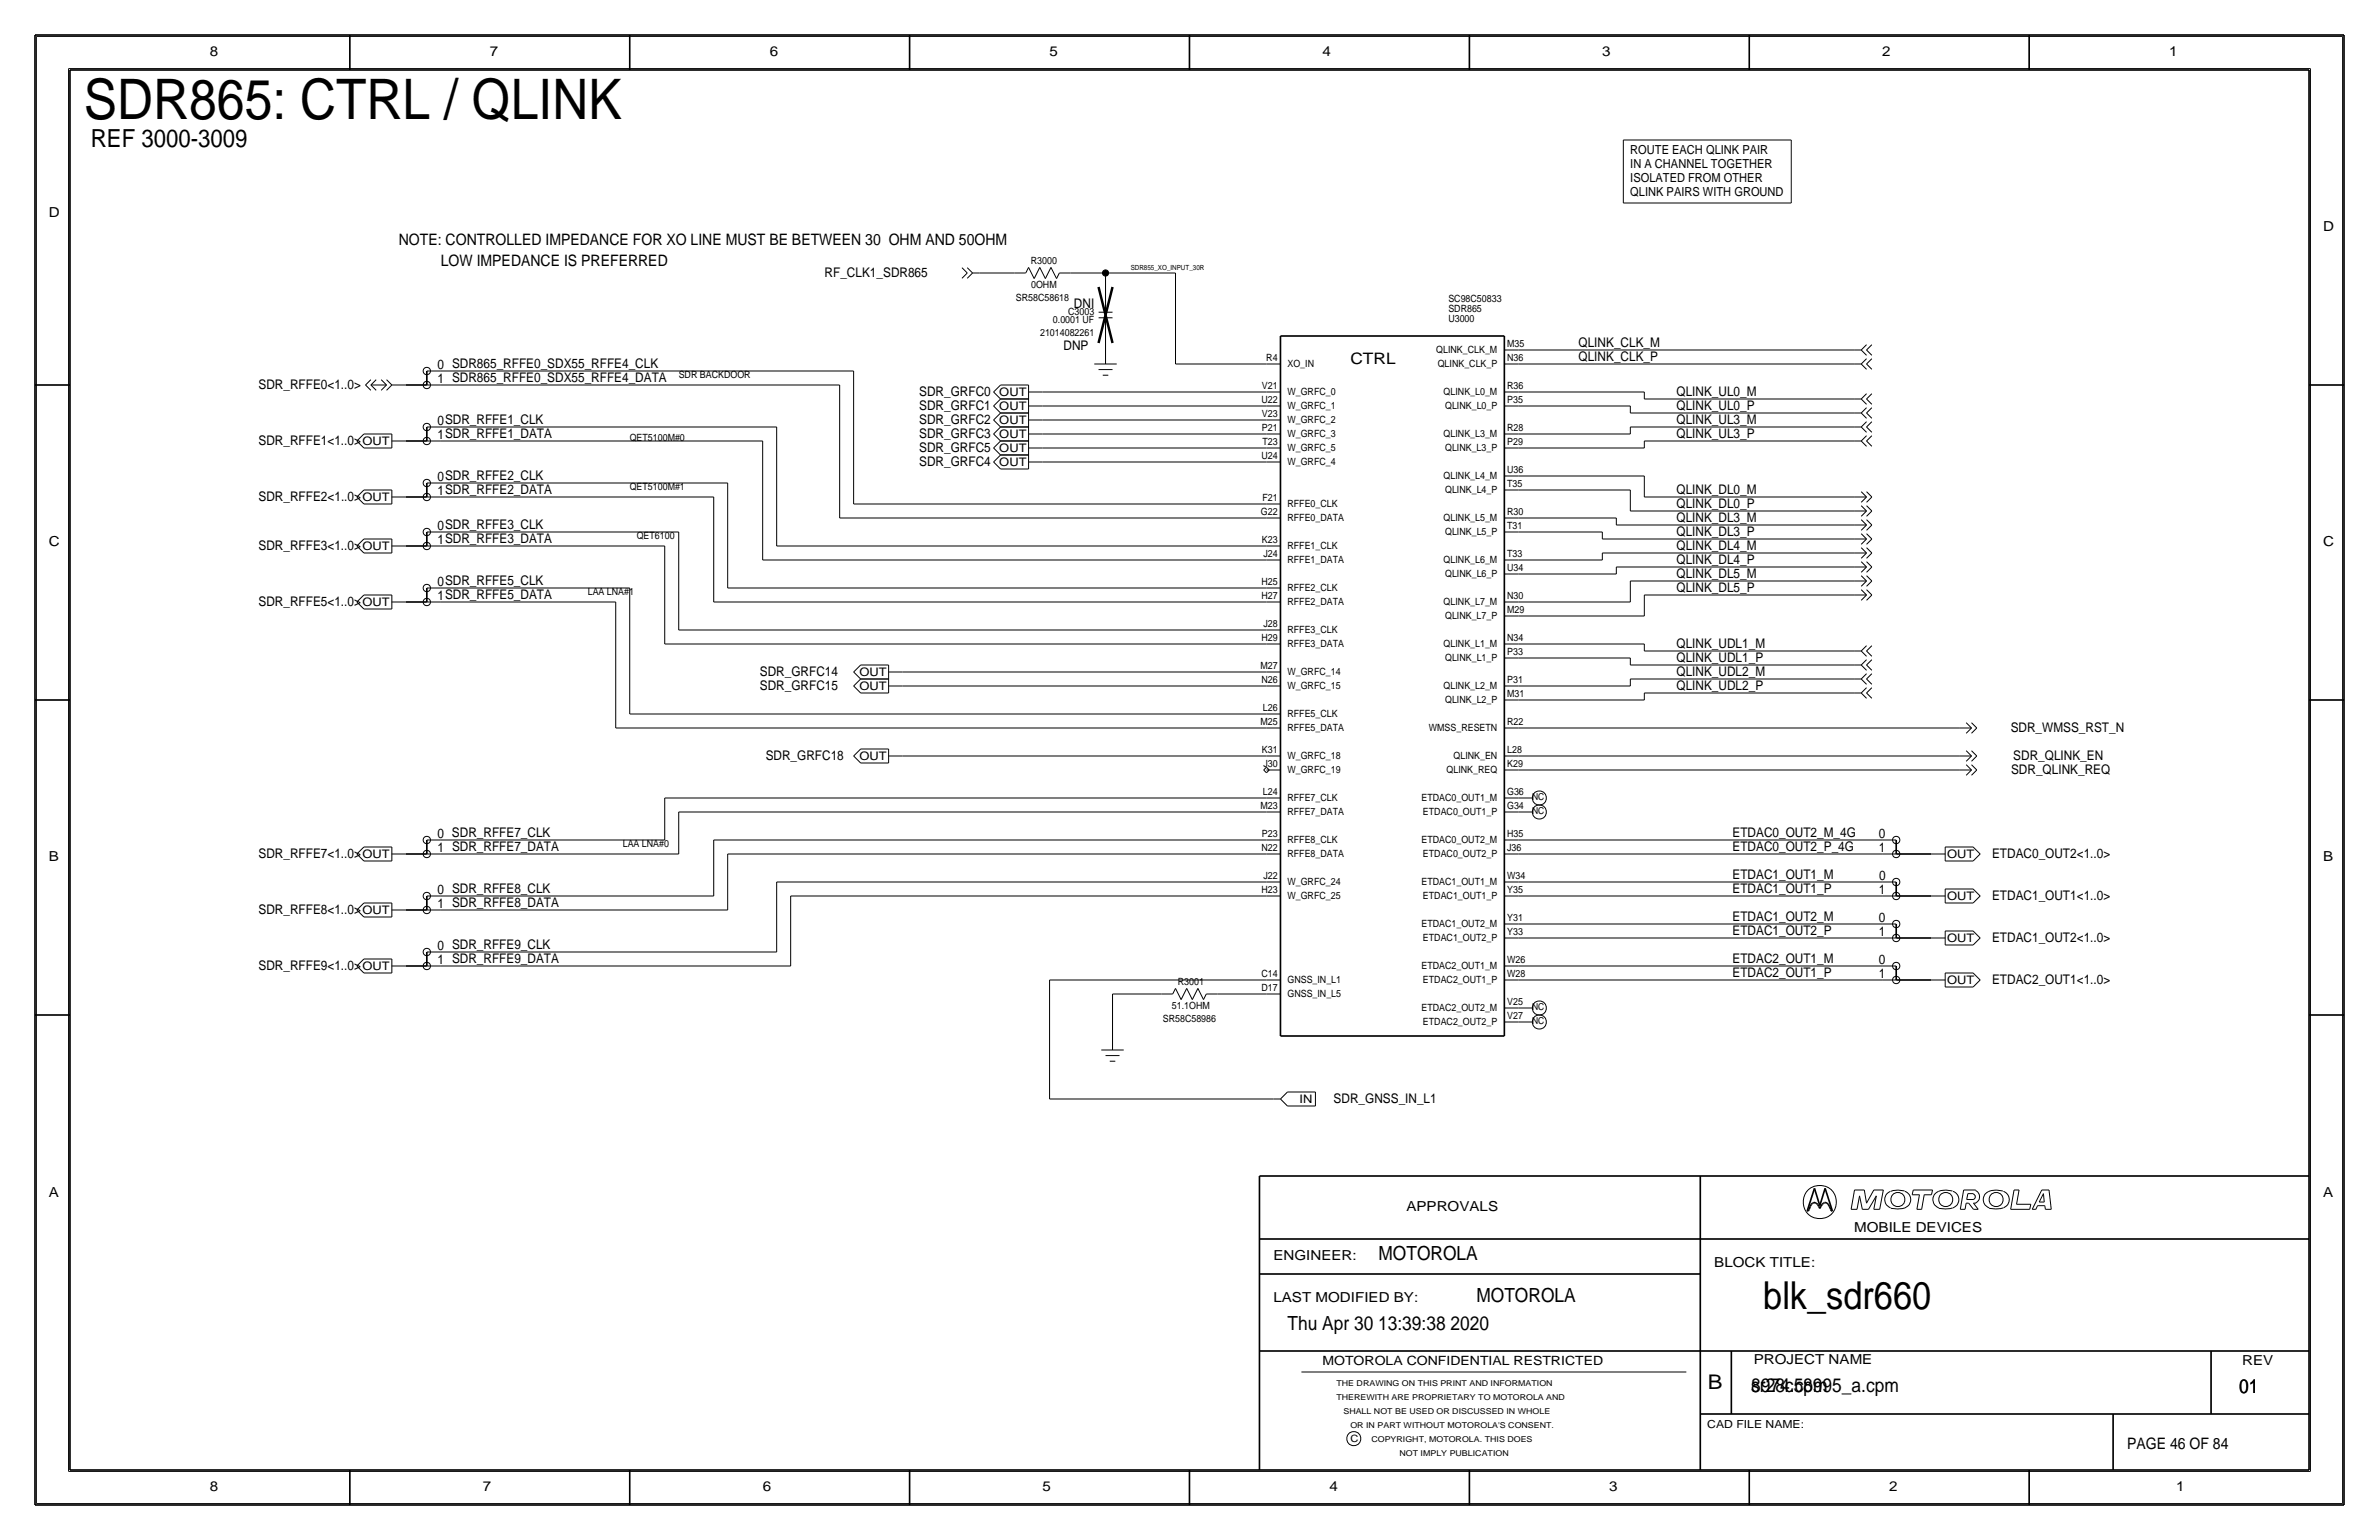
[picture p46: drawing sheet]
<svg xmlns="http://www.w3.org/2000/svg" width="432mm" height="279mm" viewBox="0 0 432 279" stroke-linecap="round" stroke-linejoin="round" font-family="sans-serif">
<defs><g id="words">
<text font-size="10.1" x="15.2" y="21.6">SDR865: CTRL / QLINK</text>
<text font-size="7" x="320" y="237.5">blk_sdr660</text>
<text font-size="4.5" x="16.5" y="26.7">REF 3000-3009</text>
<text font-size="3.7" x="310" y="252.1">B</text>
<g font-size="3.5">
<text x="250.2" y="228.6">MOTOROLA</text>
<text x="268" y="236.2">MOTOROLA</text>
<text x="233.7" y="241.3">Thu Apr 30 13:39:38 2020</text>
<text x="317.9" y="252.6">8974.cpm</text>
<text x="317.9" y="252.6">sr28c58995_a.cpm</text>
<text x="406.4" y="252.7">01</text>
</g>
<g font-size="2.9">
<text x="72.4" y="44.4">NOTE: CONTROLLED IMPEDANCE FOR XO LINE MUST BE BETWEEN 30 OHM AND 50OHM</text>
<text x="80" y="48.3">LOW IMPEDANCE IS PREFERRED</text>
<text x="245.1" y="66">CTRL</text>
<text x="386.1" y="262.9">PAGE 46 OF 84</text>
</g>
<g font-size="2.5">
<text x="38.1" y="10.2">8</text>
<text x="88.9" y="10.2">7</text>
<text x="139.7" y="10.2">6</text>
<text x="190.5" y="10.2">5</text>
<text x="240" y="10.2">4</text>
<text x="290.8" y="10.2">3</text>
<text x="341.6" y="10.2">2</text>
<text x="393.7" y="10.2">1</text>
<text x="8.9" y="39.4">D</text>
<text x="421.6" y="41.9">D</text>
<text x="8.9" y="99.1">C</text>
<text x="421.6" y="99.1">C</text>
<text x="8.9" y="156.2">B</text>
<text x="421.6" y="156.2">B</text>
<text x="8.9" y="217.2">A</text>
<text x="255.3" y="219.7">APPROVALS</text>
<text x="421.6" y="217.2">A</text>
<text x="336.5" y="223.5">MOBILE DEVICES</text>
<text x="231.1" y="228.6">ENGINEER:</text>
<text x="311.1" y="229.9">BLOCK TITLE:</text>
<text x="231.1" y="236.2">LAST MODIFIED BY:</text>
<text x="318.3" y="247.5">PROJECT NAME</text>
<text x="407" y="247.6">REV</text>
<text x="38.1" y="270.5">8</text>
<text x="87.6" y="270.5">7</text>
<text x="138.4" y="270.5">6</text>
<text x="189.2" y="270.5">5</text>
<text x="241.3" y="270.5">4</text>
<text x="292.1" y="270.5">3</text>
<text x="342.9" y="270.5">2</text>
<text x="395" y="270.5">1</text>
</g>
<g font-size="2.4">
<text x="149.7" y="50.3">RF_CLK1_SDR865</text>
<text x="194.9" y="55.9">DNI</text>
<text x="193" y="63.5">DNP</text>
<text x="286.5" y="63">QLINK_CLK_M</text>
<text x="286.5" y="65.5">QLINK_CLK_P</text>
<text x="46.9" y="70.6">SDR_RFFE0&lt;1..0&gt;</text>
<text x="79.4" y="69.4">1 SDR865_RFFE0_SDX55_RFFE4_DATA</text>
<text x="79.4" y="66.9">0 SDR865_RFFE0_SDX55_RFFE4_CLK</text>
<text x="166.8" y="71.9">SDR_GRFC0</text>
<text x="304.3" y="71.9">QLINK_UL0_M</text>
<text x="79.4" y="77.1">0SDR_RFFE1_CLK</text>
<text x="166.8" y="77">SDR_GRFC2</text>
<text x="166.8" y="74.4">SDR_GRFC1</text>
<text x="304.3" y="77">QLINK_UL3_M</text>
<text x="304.3" y="74.4">QLINK_UL0_P</text>
<text x="46.9" y="80.8">SDR_RFFE1&lt;1..0&gt;</text>
<text x="79.4" y="79.6">1SDR_RFFE1_DATA</text>
<text x="166.8" y="82">SDR_GRFC5</text>
<text x="166.8" y="79.5">SDR_GRFC3</text>
<text x="304.3" y="79.5">QLINK_UL3_P</text>
<text x="79.4" y="89.8">1SDR_RFFE2_DATA</text>
<text x="79.4" y="87.2">0SDR_RFFE2_CLK</text>
<text x="166.8" y="84.6">SDR_GRFC4</text>
<text x="304.3" y="89.7">QLINK_DL0_M</text>
<text x="46.9" y="90.9">SDR_RFFE2&lt;1..0&gt;</text>
<text x="304.3" y="94.7">QLINK_DL3_M</text>
<text x="304.3" y="92.2">QLINK_DL0_P</text>
<text x="46.9" y="99.8">SDR_RFFE3&lt;1..0&gt;</text>
<text x="79.4" y="98.7">1SDR_RFFE3_DATA</text>
<text x="79.4" y="96.1">0SDR_RFFE3_CLK</text>
<text x="304.3" y="99.8">QLINK_DL4_M</text>
<text x="304.3" y="97.3">QLINK_DL3_P</text>
<text x="79.4" y="106.3">0SDR_RFFE5_CLK</text>
<text x="304.3" y="104.9">QLINK_DL5_M</text>
<text x="304.3" y="102.4">QLINK_DL4_P</text>
<text x="304.3" y="107.4">QLINK_DL5_P</text>
<text x="46.9" y="110">SDR_RFFE5&lt;1..0&gt;</text>
<text x="79.4" y="108.8">1SDR_RFFE5_DATA</text>
<text x="304.3" y="117.6">QLINK_UDL1_M</text>
<text x="137.9" y="125.2">SDR_GRFC15</text>
<text x="137.9" y="122.7">SDR_GRFC14</text>
<text x="304.3" y="122.7">QLINK_UDL2_M</text>
<text x="304.3" y="125.2">QLINK_UDL2_P</text>
<text x="304.3" y="120.1">QLINK_UDL1_P</text>
<text x="139" y="137.9">SDR_GRFC18</text>
<text x="364.9" y="132.8">SDR_WMSS_RST_N</text>
<text x="365.4" y="137.9">SDR_QLINK_EN</text>
<text x="365" y="140.5">SDR_QLINK_REQ</text>
<text x="46.9" y="155.7">SDR_RFFE7&lt;1..0&gt;</text>
<text x="79.4" y="154.5">1 SDR_RFFE7_DATA</text>
<text x="79.4" y="152">0 SDR_RFFE7_CLK</text>
<text x="314.5" y="154.4">ETDAC0_OUT2_P_4G</text>
<text x="314.5" y="151.9">ETDAC0_OUT2_M_4G</text>
<text x="341" y="154.5">1</text>
<text x="341" y="152">0</text>
<text x="361.6" y="155.7">ETDAC0_OUT2&lt;1..0&gt;</text>
<text x="314.5" y="159.5">ETDAC1_OUT1_M</text>
<text x="341" y="159.6">0</text>
<text x="46.9" y="165.9">SDR_RFFE8&lt;1..0&gt;</text>
<text x="79.4" y="164.7">1 SDR_RFFE8_DATA</text>
<text x="79.4" y="162.2">0 SDR_RFFE8_CLK</text>
<text x="314.5" y="167.1">ETDAC1_OUT2_M</text>
<text x="314.5" y="162.1">ETDAC1_OUT1_P</text>
<text x="341" y="167.2">0</text>
<text x="341" y="162.2">1</text>
<text x="361.6" y="163.3">ETDAC1_OUT1&lt;1..0&gt;</text>
<text x="79.4" y="172.3">0 SDR_RFFE9_CLK</text>
<text x="314.5" y="169.7">ETDAC1_OUT2_P</text>
<text x="341" y="169.8">1</text>
<text x="361.6" y="170.9">ETDAC1_OUT2&lt;1..0&gt;</text>
<text x="46.9" y="176">SDR_RFFE9&lt;1..0&gt;</text>
<text x="79.4" y="174.9">1 SDR_RFFE9_DATA</text>
<text x="314.5" y="174.8">ETDAC2_OUT1_M</text>
<text x="314.5" y="177.3">ETDAC2_OUT1_P</text>
<text x="341" y="177.4">1</text>
<text x="341" y="174.9">0</text>
<text x="361.6" y="178.6">ETDAC2_OUT1&lt;1..0&gt;</text>
<text x="242.1" y="200.2">SDR_GNSS_IN_L1</text>
</g>
<g font-size="2.3">
<text x="295.9" y="27.9">ROUTE EACH QLINK PAIR</text>
<text x="295.9" y="35.6">QLINK PAIRS WITH GROUND</text>
<text x="295.9" y="30.5">IN A CHANNEL TOGETHER</text>
<text x="295.9" y="33">ISOLATED FROM OTHER</text>
<text x="240" y="247.6">MOTOROLA CONFIDENTIAL RESTRICTED</text>
</g>
<g font-size="2.1">
<text x="181.4" y="71.9">OUT</text>
<text x="181.4" y="74.5">OUT</text>
<text x="181.4" y="77">OUT</text>
<text x="65.8" y="80.8">OUT</text>
<text x="181.4" y="82.1">OUT</text>
<text x="181.4" y="79.6">OUT</text>
<text x="181.4" y="84.6">OUT</text>
<text x="65.8" y="91">OUT</text>
<text x="65.8" y="99.9">OUT</text>
<text x="65.8" y="110">OUT</text>
<text x="156" y="122.7">OUT</text>
<text x="156" y="125.3">OUT</text>
<text x="156" y="138">OUT</text>
<text x="65.8" y="155.8">OUT</text>
<text x="353.4" y="155.8">OUT</text>
<text x="65.8" y="165.9">OUT</text>
<text x="353.4" y="163.4">OUT</text>
<text x="353.4" y="171">OUT</text>
<text x="65.8" y="176.1">OUT</text>
<text x="353.4" y="178.6">OUT</text>
<text x="235.9" y="200.1">IN</text>
</g>
<text font-size="2" x="309.9" y="259.1">CAD FILE NAME:</text>
<g font-size="1.8">
<text x="187.1" y="47.9">R3000</text>
<text x="187.2" y="52.2">0OHM</text>
<text x="184.4" y="54.6">SR58C58618</text>
<text x="191.1" y="58.7">0.0001 UF</text>
<text x="193.9" y="57.1">C3003</text>
<text x="262.9" y="58.4">U3000</text>
<text x="262.9" y="56.6">SDR865</text>
<text x="262.9" y="54.8">SC98C50833</text>
<text x="188.8" y="61">21014082261</text>
<text x="229.8" y="65.5">R4</text>
<text x="260.7" y="64.1">QLINK_CLK_M</text>
<text x="273.6" y="65.5">N36</text>
<text x="273.6" y="63">M35</text>
<text x="123.2" y="68.6">SDR BACKDOOR</text>
<text x="229" y="70.6">V21</text>
<text x="233.7" y="71.7">W_GRFC_0</text>
<text x="233.7" y="66.6">XO_IN</text>
<text x="261" y="66.7">QLINK_CLK_P</text>
<text x="262" y="71.7">QLINK_L0_M</text>
<text x="273.6" y="70.6">R36</text>
<text x="228.9" y="73.1">U22</text>
<text x="229" y="75.7">V23</text>
<text x="233.7" y="76.8">W_GRFC_2</text>
<text x="233.7" y="74.3">W_GRFC_1</text>
<text x="262.3" y="74.3">QLINK_L0_P</text>
<text x="273.6" y="73.1">P35</text>
<text x="114.3" y="80">QET5100M#0</text>
<text x="228.9" y="83.3">U24</text>
<text x="229" y="78.2">P21</text>
<text x="229.1" y="80.8">T23</text>
<text x="233.7" y="79.3">W_GRFC_3</text>
<text x="233.7" y="81.9">W_GRFC_5</text>
<text x="262" y="79.4">QLINK_L3_M</text>
<text x="262.3" y="81.9">QLINK_L3_P</text>
<text x="273.6" y="80.8">P29</text>
<text x="273.6" y="78.2">R28</text>
<text x="114.3" y="88.9">QET5100M#1</text>
<text x="233.7" y="84.4">W_GRFC_4</text>
<text x="262" y="87">QLINK_L4_M</text>
<text x="262.3" y="89.5">QLINK_L4_P</text>
<text x="273.6" y="88.4">T35</text>
<text x="273.6" y="85.8">U36</text>
<text x="228.9" y="93.5">G22</text>
<text x="229.1" y="90.9">F21</text>
<text x="233.7" y="92">RFFE0_CLK</text>
<text x="233.7" y="94.6">RFFE0_DATA</text>
<text x="262" y="94.6">QLINK_L5_M</text>
<text x="273.6" y="93.5">R30</text>
<text x="115.6" y="97.8">QET6100</text>
<text x="229" y="98.5">K23</text>
<text x="229.3" y="101.1">J24</text>
<text x="233.7" y="99.7">RFFE1_CLK</text>
<text x="262.3" y="97.1">QLINK_L5_P</text>
<text x="273.6" y="101.1">T33</text>
<text x="273.6" y="96">T31</text>
<text x="106.7" y="107.9">LAA LNA#1</text>
<text x="228.9" y="106.2">H25</text>
<text x="233.7" y="107.3">RFFE2_CLK</text>
<text x="233.7" y="102.2">RFFE1_DATA</text>
<text x="262" y="102.2">QLINK_L6_M</text>
<text x="262.3" y="104.7">QLINK_L6_P</text>
<text x="273.6" y="103.6">U34</text>
<text x="228.9" y="108.7">H27</text>
<text x="229.3" y="113.8">J28</text>
<text x="233.7" y="109.8">RFFE2_DATA</text>
<text x="262" y="109.8">QLINK_L7_M</text>
<text x="262.3" y="112.4">QLINK_L7_P</text>
<text x="273.6" y="111.2">M29</text>
<text x="273.6" y="108.7">N30</text>
<text x="228.9" y="116.3">H29</text>
<text x="233.7" y="117.4">RFFE3_DATA</text>
<text x="233.7" y="114.9">RFFE3_CLK</text>
<text x="262" y="117.4">QLINK_L1_M</text>
<text x="262.3" y="120">QLINK_L1_P</text>
<text x="273.6" y="118.9">P33</text>
<text x="273.6" y="116.3">N34</text>
<text x="228.8" y="121.4">M27</text>
<text x="228.9" y="124">N26</text>
<text x="233.7" y="122.5">W_GRFC_14</text>
<text x="233.7" y="125.1">W_GRFC_15</text>
<text x="262" y="125.1">QLINK_L2_M</text>
<text x="273.6" y="123.9">P31</text>
<text x="228.8" y="131.6">M25</text>
<text x="229.2" y="129">L26</text>
<text x="233.7" y="130.1">RFFE5_CLK</text>
<text x="262.3" y="127.6">QLINK_L2_P</text>
<text x="273.6" y="131.6">R22</text>
<text x="273.6" y="126.5">M31</text>
<text x="229" y="136.6">K31</text>
<text x="233.7" y="137.8">W_GRFC_18</text>
<text x="233.7" y="132.7">RFFE5_DATA</text>
<text x="259.4" y="132.7">WMSS_RESETN</text>
<text x="263.8" y="137.8">QLINK_EN</text>
<text x="273.6" y="136.6">L28</text>
<text x="229.3" y="139.2">J30</text>
<text x="233.7" y="140.3">W_GRFC_19</text>
<text x="262.6" y="140.3">QLINK_REQ</text>
<text x="273.6" y="139.2">K29</text>
<text x="228.8" y="146.8">M23</text>
<text x="229.2" y="144.3">L24</text>
<text x="233.7" y="145.4">RFFE7_CLK</text>
<text x="233.7" y="147.9">RFFE7_DATA</text>
<text x="258" y="145.4">ETDAC0_OUT1_M</text>
<text x="258.3" y="147.9">ETDAC0_OUT1_P</text>
<text x="273.6" y="146.8">G34</text>
<text x="273.6" y="144.3">G36</text>
<text x="113" y="153.7">LAA LNA#0</text>
<text x="228.9" y="154.4">N22</text>
<text x="229" y="151.9">P23</text>
<text x="233.7" y="155.5">RFFE8_DATA</text>
<text x="233.7" y="153">RFFE8_CLK</text>
<text x="258" y="153">ETDAC0_OUT2_M</text>
<text x="258.3" y="155.6">ETDAC0_OUT2_P</text>
<text x="273.6" y="154.4">J36</text>
<text x="273.6" y="151.9">H35</text>
<text x="229.3" y="159.5">J22</text>
<text x="233.7" y="160.6">W_GRFC_24</text>
<text x="258" y="160.6">ETDAC1_OUT1_M</text>
<text x="273.6" y="159.5">W34</text>
<text x="228.9" y="162.1">H23</text>
<text x="233.7" y="163.2">W_GRFC_25</text>
<text x="258.3" y="163.2">ETDAC1_OUT1_P</text>
<text x="273.6" y="167.1">Y31</text>
<text x="273.6" y="162">Y35</text>
<text x="258" y="168.2">ETDAC1_OUT2_M</text>
<text x="258.3" y="170.8">ETDAC1_OUT2_P</text>
<text x="273.6" y="169.7">Y33</text>
<text x="213.8" y="178.7">R3001</text>
<text x="228.9" y="179.8">D17</text>
<text x="228.9" y="177.3">C14</text>
<text x="233.7" y="178.4">GNSS_IN_L1</text>
<text x="258" y="175.9">ETDAC2_OUT1_M</text>
<text x="258.3" y="178.4">ETDAC2_OUT1_P</text>
<text x="273.6" y="177.3">W28</text>
<text x="273.6" y="174.7">W26</text>
<text x="211.1" y="185.4">SR58C58986</text>
<text x="212.7" y="183">51.1OHM</text>
<text x="233.7" y="180.9">GNSS_IN_L5</text>
<text x="258" y="183.5">ETDAC2_OUT2_M</text>
<text x="273.6" y="184.9">V27</text>
<text x="273.6" y="182.4">V25</text>
<text x="258.3" y="186">ETDAC2_OUT2_P</text>
<text x="245.1" y="261.6">C</text>
</g>
<g font-size="1.7">
<text x="278.1" y="145.2">NC</text>
<text x="278.1" y="147.7">NC</text>
<text x="278.1" y="185.8">NC</text>
<text x="278.1" y="183.3">NC</text>
</g>
<g font-size="1.5">
<text x="242.6" y="251.5">THE DRAWING ON THIS PRINT AND INFORMATION</text>
<text x="242.6" y="254">THEREWITH ARE PROPRIETARY TO MOTOROLA AND</text>
<text x="243.8" y="256.5">SHALL NOT BE USED OR DISCUSSED IN WHOLE</text>
<text x="245.1" y="259.1">OR IN PART WITHOUT MOTOROLA'S CONSENT.</text>
<text x="248.9" y="261.6">COPYRIGHT, MOTOROLA. THIS DOES</text>
<text x="254" y="264.2">NOT IMPLY PUBLICATION</text>
</g>
<text font-size="1.3" x="205.2" y="49">SDR855_XO_INPUT_30R</text>
</g></defs>
<g fill="none" stroke="#000" stroke-width=".18">
<path d="M6.6 6.6h418.6zM6.6 6.6v266.2zM12.4 12.4v254.6zM12.4 12.4h407zM419.4 12.4v254.6zM425.2 6.6v266.2zM294.6 36.8h30.5zM294.6 25.4v11.4zM294.6 25.4h30.5zM325.1 25.4v11.4zM174.6 48.6l1 .9zM175.6 49.5l-1 1z"/>
<path d="M175.6 48.6l.9 .9zM176.5 49.5l-.9 1zM176.5 49.5h1.3zM177.8 49.5h6.3zM184.2 49.5h2zM186.7 48.5l-.5 1zM186.7 48.5l1 2zM188.7 48.5l-1 2zM188.7 48.5l1 2zM190.8 48.5l1 2zM190.8 48.5l-1.1 2zM192.3 49.5l-.5 1z"/>
<path d="M192.3 49.5h2zM194.3 49.5h6.4zM199.4 56.6h2.5zM199.4 57.7h2.5zM200.7 49.5h12.7zM200.7 49.5v2.6zM200.7 57.7v4.5zM200.7 52.1v4.5zM213.4 49.5v16.5zM66 78.7l-1.2 1.3zM66 78.7h5.1zM66.3 69.8l1-.9z"/>
<path d="M66.3 69.9l1 .9zM67.3 69.9l1 .9zM67.3 69.8h2.9zM67.3 69.8l1-.9zM69.2 68.9l1 .9zM69.2 70.8l1-.9zM70.2 70.8l.9-.9zM70.2 68.9l.9 .9zM71.1 69.8h2.6zM71.1 78.7v2.6zM77.5 67.3h2.5zM77.5 69.8h2.5z"/>
<path d="M77.5 77.5h2.5zM80 69.8h72.4zM80 77.5h61zM80 67.3h74.9zM141 77.5v21.6zM152.4 69.9v24.1zM154.9 67.3v24.1zM180.3 73.7l1.3 1.2zM180.3 76.2l1.3 1.3zM180.3 78.7l1.3 1.3zM180.3 71.1l1.3 1.3zM181.6 72.4l-1.3 1.3z"/>
<path d="M181.6 74.9l-1.3 1.3zM181.6 77.5l-1.3 1.2zM181.6 69.8l-1.3 1.3zM181.6 72.4h5.1zM181.6 74.9h5.1zM181.6 77.5h5.1zM181.6 69.8h5.1zM186.7 73.7h2.5zM186.7 72.4v2.5zM186.7 76.2h2.5zM186.7 74.9v2.6zM186.7 78.7h2.5z"/>
<path d="M186.7 77.5v2.5zM186.7 71.1h2.5zM186.7 69.9v2.5zM189.2 73.7h40.7zM189.2 76.2h40.7zM189.2 78.7h40.7zM189.2 71.1h40.7zM198.6 66h4.1zM199.4 67.1h2.5zM200.2 68.1h1zM200.7 62.2v1.3zM200.7 63.5v2.5z"/>
<path d="M213.4 66h16.5zM229.9 78.7h2.5zM229.9 76.2h2.5zM229.9 73.7h2.5zM229.9 71.1h2.5zM229.9 66h2.5zM273.1 78.7h2.5zM273.1 73.7h2.5zM273.1 71.1h2.5zM273.1 66h2.5zM273.1 63.5h2.5zM275.6 73.7h20.3z"/>
<path d="M275.6 78.7h20.3zM275.6 71.1h22.8zM275.6 63.5h61zM275.6 66h61zM295.9 73.7v1.2zM295.9 74.9h40.6zM295.9 77.5v1.2zM295.9 77.5h40.6zM298.4 71.1v1.3zM298.4 72.4h38.1zM336.5 77.5h1.3zM336.5 74.9h1.3z"/>
<path d="M336.5 72.4h1.3zM336.5 66h1.3zM336.5 63.5h1.3zM337.8 77.5l1 .9zM337.8 74.9l1 1zM337.8 72.4l1 1zM337.8 66l1 1zM337.8 63.5l1 1zM337.8 77.5l1-1zM337.8 74.9l1-.9zM338.8 79l-1 1zM338.8 77.5l1 .9z"/>
<path d="M338.8 74.9l1 1zM338.8 72.4l1 1zM338.8 71.4l-1 1zM338.8 66l1 1zM338.8 65.1l-1 .9zM338.8 63.5l1 1zM338.8 62.5l-1 1zM338.8 77.5l1-1zM338.8 74.9l1-.9zM339.8 79l-1 1zM339.8 71.4l-1 1zM339.8 65.1l-1 .9z"/>
<path d="M339.8 62.5l-1 1zM64.8 80l1.2 1.3zM64.8 90.2l1.2 1.2zM64.8 99.1l1.2 1.2zM66 88.9l-1.2 1.3zM66 97.8l-1.2 1.3zM66 81.3h5.1zM66 88.9h5.1zM66 91.4h5.1zM66 97.8h5.1zM71.1 80h2.6zM71.1 90.2h2.6z"/>
<path d="M71.1 88.9v2.5zM71.1 99.1h2.6zM71.1 97.8v2.5zM77.5 80h2.5zM77.5 87.6h2.5zM77.5 90.2h2.5zM77.5 96.5h2.5zM77.5 99.1h2.5zM80 80h58.4zM80 99.1h40.6zM80 87.6h52.1zM80 90.2h49.5z"/>
<path d="M80 96.5h43.2zM120.6 99.1v17.7zM123.2 96.5v17.8zM129.5 90.2v19zM132.1 87.6v19.1zM138.4 80v21.6zM141 99.1h88.9zM152.4 94h77.5zM154.9 91.4h75zM180.3 83.8l1.3 1.3zM180.3 81.3l1.3 1.3zM181.6 82.5l-1.3 1.3z"/>
<path d="M181.6 80l-1.3 1.3zM181.6 82.5h5.1zM181.6 85.1h5.1zM181.6 80h5.1zM186.7 83.8h2.5zM186.7 82.6v2.5zM186.7 81.3h2.5zM186.7 80v2.5zM189.2 83.8h40.7zM189.2 81.3h40.7zM229.9 99.1h2.5zM229.9 94h2.5z"/>
<path d="M229.9 91.4h2.5zM229.9 83.8h2.5zM229.9 81.3h2.5zM273.1 96.5h2.5zM273.1 94h2.5zM273.1 88.9h2.5zM273.1 86.4h2.5zM273.1 81.3h2.5zM275.6 94h17.8zM275.6 88.9h20.3zM275.6 81.3h22.8zM275.6 86.4h22.9z"/>
<path d="M275.6 96.5h15.2zM290.8 96.5v1.3zM290.8 97.8h45.8zM293.4 94v1.2zM293.4 95.2h43.1zM295.9 88.9v3.8zM295.9 92.7h40.6zM298.4 86.4v3.8zM298.4 90.2h38.1zM298.4 80v1.3zM298.4 80h38.1zM336.5 80h1.3z"/>
<path d="M336.5 97.8h2.3zM336.5 95.2h2.3zM336.5 92.7h2.3zM336.5 90.2h2.3zM337.8 80l1 1zM337.8 98.8l1-1zM337.8 96.2l1-.9zM337.8 93.7l1-1zM337.8 91.1l1-.9zM337.8 99.4l1 .9zM337.8 96.8l1 1zM337.8 94.3l1 .9z"/>
<path d="M337.8 91.7l1 1zM337.8 89.2l1 1zM338.8 80l1 1zM338.8 98.8l1-1zM338.8 96.2l1-.9zM338.8 93.7l1-1zM338.8 91.1l1-.9zM338.8 99.4l1 .9zM338.8 96.8l1 1zM338.8 94.3l1 .9zM338.8 91.7l1 1zM338.8 89.2l1 1z"/>
<path d="M64.8 109.2l1.2 1.3zM66 107.9l-1.2 1.3zM66 100.3h5.1zM66 107.9h5.1zM66 110.5h5.1zM71.1 109.2h2.6zM71.1 108v2.5zM77.5 106.7h2.5zM77.5 109.2h2.5zM80 109.2h31.8zM80 106.7h34.3zM111.8 109.2v22.9z"/>
<path d="M114.3 106.7v22.8zM120.6 116.8h109.3zM123.2 114.3h106.7zM129.5 109.2h100.4zM132.1 106.7h97.8zM138.4 101.6h91.5zM229.9 116.8h2.5zM229.9 114.3h2.5zM229.9 109.2h2.5zM229.9 106.7h2.5zM229.9 101.6h2.5zM273.1 119.4h2.5z"/>
<path d="M273.1 116.8h2.5zM273.1 111.8h2.5zM273.1 109.2h2.5zM273.1 104.1h2.5zM273.1 101.6h2.5zM275.6 109.2h20.3zM275.6 116.8h22.8zM275.6 119.4h20.3zM275.6 111.8h22.9zM275.6 104.1h17.8zM275.6 101.6h15.2zM290.8 100.3v1.3z"/>
<path d="M290.8 100.3h45.8zM293.4 102.9v1.2zM293.4 102.9h43.1zM295.9 119.4v1.2zM295.9 105.4v3.8zM295.9 105.4h40.6zM298.4 107.9v3.9zM298.4 107.9h38.1zM298.4 116.8v1.3zM298.4 118.1h38.1zM336.5 118.1h1.3zM336.5 107.9h2.3z"/>
<path d="M336.5 105.4h2.3zM336.5 102.9h2.3zM336.5 100.3h2.3zM337.8 118.1l1 1zM337.8 108.9l1-1zM337.8 106.4l1-1zM337.8 103.8l1-.9zM337.8 101.3l1-1zM337.8 118.1l1-1zM337.8 107l1 .9zM337.8 104.4l1 1zM337.8 101.9l1 1z"/>
<path d="M338.8 119.7l-1 1zM338.8 118.1l1 1zM338.8 108.9l1-1zM338.8 106.4l1-1zM338.8 103.8l1-.9zM338.8 101.3l1-1zM338.8 118.1l1-1zM338.8 107l1 .9zM338.8 104.4l1 1zM338.8 101.9l1 1zM339.8 119.7l-1 1zM111.8 132.1h118.1z"/>
<path d="M114.3 129.5h115.6zM154.9 121.9l1.3 1.3zM154.9 124.5l1.3 1.2zM154.9 137.2l1.3 1.2zM156.2 120.7l-1.3 1.2zM156.2 123.2l-1.3 1.3zM156.2 135.9l-1.3 1.3zM156.2 120.7h5.1zM156.2 123.2h5.1zM156.2 125.7h5.1zM156.2 135.9h5.1zM156.2 138.4h5.1z"/>
<path d="M161.3 121.9h2.5zM161.3 120.7v2.5zM161.3 124.5h2.5zM161.3 123.2v2.5zM161.3 137.2h2.5zM161.3 135.9v2.5zM163.8 121.9h66.1zM163.8 124.5h66.1zM163.8 137.2h66.1zM229.4 139.7l.5-.5zM229.4 139.7l.5 .5zM229.9 139.2l.5 .5z"/>
<path d="M229.9 139.7h2.5zM229.9 137.2h2.5zM229.9 132.1h2.5zM229.9 129.5h2.5zM229.9 124.5h2.5zM229.9 121.9h2.5zM230.4 139.7l-.5 .5zM273.1 139.7h2.5zM273.1 137.2h2.5zM273.1 132.1h2.5zM273.1 127h2.5zM273.1 124.5h2.5z"/>
<path d="M275.6 124.5h20.3zM275.6 127h22.8zM275.6 137.2h80zM275.6 132.1h80zM275.6 139.7h80zM295.9 123.2v1.3zM295.9 123.2h40.6zM295.9 120.7h40.6zM298.4 125.7v1.3zM298.4 125.7h38.1zM336.5 125.7h1.3zM336.5 123.2h1.3z"/>
<path d="M336.5 120.7h1.3zM337.8 125.7l1 1zM337.8 123.2l1 1zM337.8 120.7l1 .9zM337.8 123.2l1-1zM338.8 125.7l1 1zM338.8 124.8l-1 .9zM338.8 123.2l1 1zM338.8 120.7l1 .9zM338.8 123.2l1-1zM339.8 124.8l-1 .9zM355.6 132.1h2.2z"/>
<path d="M355.6 137.2h2.2zM355.6 139.7h2.2zM356.9 133l.9-.9zM356.9 138.1l.9-.9zM356.9 131.1l.9 1zM356.9 136.2l.9 1zM356.9 138.7l.9 1zM357.8 133l1-.9zM357.8 138.1l1-.9zM357.8 131.1l1 1zM357.8 136.2l1 1zM357.8 138.7l1 1z"/>
<path d="M64.8 154.9l1.2 1.3zM66 153.7l-1.2 1.2zM66 153.7h5.1zM66 156.2h5.1zM71.1 154.9h2.6zM71.1 153.7v2.5zM77.5 152.4h2.5zM77.5 154.9h2.5zM80 154.9h43.2zM80 152.4h40.6zM120.6 144.8h109.3zM120.6 144.8v7.6z"/>
<path d="M123.2 147.3v7.6zM123.2 147.3h106.7zM129.5 152.4h100.4zM129.5 152.4v10.2zM132.1 154.9v10.2zM132.1 154.9h97.8zM229.9 154.9h2.5zM229.9 152.4h2.5zM229.9 147.3h2.5zM229.9 144.8h2.5zM273.1 154.9h2.5zM273.1 152.4h2.5z"/>
<path d="M273.1 147.3h2.5zM273.1 144.8h2.5zM275.6 154.9h66zM275.6 152.4h66zM275.6 144.8h2.5zM275.6 147.3h2.5zM341.6 152.4h2.6zM341.6 154.9h2.6zM350.5 154.9h2.6zM353.1 153.7h5zM353.1 156.2h5zM353.1 153.7v2.5z"/>
<path d="M356.9 140.7l.9-1zM357.8 140.7l1-1zM358.1 153.7l1.3 1.2zM359.4 154.9l-1.3 1.3zM64.8 165.1l1.2 1.3zM64.8 175.3l1.2 1.2zM66 163.8l-1.2 1.3zM66 174l-1.2 1.3zM66 163.8h5.1zM66 166.4h5.1zM66 174h5.1zM66 176.5h5.1z"/>
<path d="M71.1 165.1h2.6zM71.1 163.8v2.6zM71.1 175.3h2.6zM71.1 174v2.5zM77.5 162.6h2.5zM77.5 165.1h2.5zM77.5 172.7h2.5zM77.5 175.3h2.5zM80 165.1h52.1zM80 162.6h49.5zM80 172.7h61zM80 175.3h63.5z"/>
<path d="M141 160h88.9zM141 160v12.7zM143.5 162.6v12.7zM143.5 162.6h86.4zM190.5 177.8v21.6zM190.5 177.8h39.4zM213.4 179.3l-.5 1zM213.4 179.3l1 2.1zM215.4 179.3l-1 2.1zM215.4 179.3l1 2.1zM217.4 179.3l-1 2.1zM217.4 179.3l1 2.1z"/>
<path d="M229.9 177.8h2.5zM229.9 162.6h2.5zM229.9 160h2.5zM273.1 177.8h2.5zM273.1 175.3h2.5zM273.1 170.2h2.5zM273.1 167.6h2.5zM273.1 162.6h2.5zM273.1 160h2.5zM275.6 177.8h66zM275.6 175.3h66zM275.6 160h66z"/>
<path d="M275.6 162.6h66zM275.6 167.6h66zM275.6 170.2h66zM341.6 160h2.6zM341.6 162.6h2.6zM341.6 167.6h2.6zM341.6 170.2h2.6zM341.6 175.3h2.6zM341.6 177.8h2.6zM350.5 170.2h2.6zM350.5 162.6h2.6zM350.5 177.8h2.6z"/>
<path d="M353.1 168.9h5zM353.1 171.4h5zM353.1 168.9v2.5zM353.1 161.3h5zM353.1 163.8h5zM353.1 161.3v2.5zM353.1 176.5h5zM353.1 179.1h5zM353.1 176.5v2.6zM358.1 168.9l1.3 1.3zM358.1 161.3l1.3 1.3zM358.1 176.5l1.3 1.3z"/>
<path d="M359.4 170.2l-1.3 1.2zM359.4 162.6l-1.3 1.2zM359.4 177.8l-1.3 1.3zM190.5 199.4h40.6zM199.9 190.5h4.1zM200.7 191.5h2.5zM201.4 192.5h1zM201.9 180.3h8.9zM201.9 180.3v7.7zM201.9 188v2.5zM210.8 180.3h2.1zM218.9 180.3l-.5 1.1z"/>
<path d="M218.9 180.3h2.1zM221 180.3h8.9zM229.9 180.3h2.5zM231.1 199.4h1.3zM232.4 199.4l1.3 1.3zM233.7 198.1h5.1zM233.7 198.1l-1.3 1.3zM238.8 198.1v2.6zM273.1 185.4h2.5zM273.1 182.9h2.5zM275.6 185.4h2.5zM275.6 182.9h2.5z"/>
<path d="M233.7 200.7h5.1zM336 219.4h1.1zM336.6 215.9h1.8zM336.6 215.9l-.6 3.5zM337.5 217l-.4 2.4zM337.5 217l.5 2.4zM338 219.4h1.1zM338.4 215.9l.4 2.4zM340.1 219.4h1.1zM340.1 215.9h1.7zM340.1 215.9l-1.3 2.4zM340.6 217l-1.5 2.4z"/>
<path d="M340.6 217l-.5 2.4zM341.8 215.9l-.6 3.5zM343.1 216.2a1.6 1.6 0 0 0-1 1.5 1.6 1.6 0 0 0 1.1 1.5M345.7 216.1h-.2a4 4 0 0 0-2.3 .1M345.7 216.2a1.59 1.59 0 0 1 1.1 1.5 1.59 1.59 0 0 1-1.1 1.5 5.1 5.1 0 0 1-2.5 0M347.1 216.8h1.3zM347.3 215.9l-.2 .9zM347.3 215.9h3.5zM347.9 219.4h.9zM348.4 216.8l-.5 2.6zM349.2 216.8l-.4 2.6zM349.2 216.8h1.4z"/>
<path d="M350.8 215.9l-.2 .9zM354.4 216.1a3.1 3.1 0 0 0-3.3 .7 1.62 1.62 0 0 0 .8 2.4M354.4 219.2a5.1 5.1 0 0 1-2.5 0M354.5 216.2a1.59 1.59 0 0 1 1 1.5 1.59 1.59 0 0 1-1 1.5M355.8 219.4h.9zM356.4 215.9l-.6 3.5zM356.4 215.9h2.2zM356.9 218.3l-.2 1.1zM356.9 218.3h.4zM357 217.6h1.2zM357.2 216.6l-.2 1zM357.2 216.6h1z"/>
<path d="M357.3 218.3l.9 1.1zM358.1 216.7a.5 .5 0 0 1 .4 .4 .5 .5 0 0 1-.4 .5M358.2 219.4h.9zM358.2 218.3l.9 1.1zM358.2 218.3h.4zM358.5 216a1.24 1.24 0 0 1 .8 1.1 1.24 1.24 0 0 1-.8 1.2M363.5 216.1a3.1 3.1 0 0 0-3.3 .7 1.62 1.62 0 0 0 .8 2.4M363.6 219.2a5.1 5.1 0 0 1-2.6 0M363.6 216.2a1.59 1.59 0 0 1 1.1 1.5 1.59 1.59 0 0 1-1.1 1.5M364.9 219.4h3.5zM365.6 215.9l-.7 3.5zM365.6 215.9h.9z"/>
<path d="M366 218.5h2.6zM366.5 215.9l-.5 2.6zM368.6 218.5l-.2 .9zM368.9 219.4h.6zM369.8 218.7h1.3zM369.8 218.7l-.3 .7zM370.1 218.1h.9zM370.6 215.9l-1.7 3.5zM370.6 215.9h1.3zM370.9 216.6l-.8 1.5zM370.9 216.6l.1 1.5zM371.1 218.7l.1 .7z"/>
<path d="M371.2 219.4h1.1zM371.9 215.9l.4 3.5zM236.2 248.9h69.9zM6.6 272.8h418.6zM12.4 267h407z"/>
<circle cx="77.5" cy="77.5" r=".67"/>
<circle cx="77.5" cy="67.3" r=".67"/>
<circle cx="77.5" cy="69.9" r=".67"/>
<circle cx="77.5" cy="80" r=".67"/>
<circle cx="77.5" cy="90.2" r=".67"/>
<circle cx="77.5" cy="87.6" r=".67"/>
<circle cx="77.5" cy="96.5" r=".67"/>
<circle cx="77.5" cy="99.1" r=".67"/>
<circle cx="77.5" cy="106.7" r=".67"/>
<circle cx="77.5" cy="109.2" r=".67"/>
<circle cx="77.5" cy="154.9" r=".67"/>
<circle cx="77.5" cy="152.4" r=".67"/>
<circle cx="279.4" cy="144.8" r="1.28"/>
<circle cx="279.4" cy="147.3" r="1.28"/>
<circle cx="344.2" cy="154.9" r=".67"/>
<circle cx="344.2" cy="152.4" r=".67"/>
<circle cx="77.5" cy="175.3" r=".67"/>
<circle cx="77.5" cy="162.6" r=".67"/>
<circle cx="77.5" cy="172.7" r=".67"/>
<circle cx="77.5" cy="165.1" r=".67"/>
<circle cx="344.2" cy="167.6" r=".67"/>
<circle cx="344.2" cy="175.3" r=".67"/>
<circle cx="344.2" cy="177.8" r=".67"/>
<circle cx="344.2" cy="162.6" r=".67"/>
<circle cx="344.2" cy="170.2" r=".67"/>
<circle cx="344.2" cy="160" r=".67"/>
<circle cx="279.4" cy="185.4" r="1.28"/>
<circle cx="279.4" cy="182.9" r="1.28"/>
<circle cx="330.3" cy="218.1" r="3"/>
<circle cx="344.5" cy="217.6" r="1.28"/>
<circle cx="353.2" cy="217.6" r="1.28"/>
<circle cx="362.3" cy="217.6" r="1.28"/>
<circle cx="245.7" cy="261" r="1.28"/>
</g>
<g fill="none" stroke="#000" stroke-width=".3">
<path d="M6.3 6.4v266.7zM6.4 6.4h419zM12.7 12.7h406.4zM12.7 12.7v254zM63.5 6.4v6.3zM114.3 6.4v6.3zM165.1 6.4v6.3zM215.9 6.3v6.4zM266.7 6.4v6.3zM317.5 6.4v6.3zM368.3 6.4v6.3zM419.1 12.7v254z"/>
<path d="M425.4 6.4v266.7zM6.3 69.8h6.4zM73.7 69.8h3.8zM77.5 77.5v2.5zM77.5 67.3v2.5zM232.4 61h40.6zM232.4 61v127zM273 61v127zM419.1 69.8h6.3zM73.7 99.1h3.8zM73.7 80h3.8zM73.7 90.2h3.8z"/>
<path d="M77.5 96.5v2.6zM77.5 87.6v2.6zM73.7 109.2h3.8zM77.5 106.7v2.5zM6.3 127h6.4zM419.1 127h6.3zM73.7 154.9h3.8zM77.5 152.4v2.5zM344.2 154.9h6.3zM344.2 152.4v2.5zM73.7 165.1h3.8zM73.7 175.3h3.8z"/>
<path d="M77.5 162.6v2.5zM77.5 172.7v2.6zM344.2 167.6v2.6zM344.2 170.2h6.3zM344.2 162.6h6.3zM344.2 160v2.6zM344.2 177.8h6.3zM344.2 175.3v2.5zM6.3 184.1h6.4zM232.4 188h40.6zM419.1 184.1h6.3zM228.6 213.4v53.3z"/>
<path d="M228.6 213.4h190.5zM308.6 213.4v53.3zM328 219.7h.2zM328.4 219.4l-.2 .3zM328.6 218.8l-.2 .6zM328.8 218.5l-.2 .3zM329 218.3l.2-.1zM329 218.3l-.2 .2zM329.2 218.2h.2zM329.3 215.6l-1.3 4.1zM329.3 215.6l1 3.1zM329.4 218.2l.2 .1z"/>
<path d="M329.6 218.3l.3 .2zM329.9 218.5l.2 .3zM330.1 218.8l.2 .5zM330.5 218.8l-.2 .5zM330.8 218.5l-.3 .3zM331 218.3l-.2 .2zM331 218.3l.2-.1zM331.2 218.2h.2zM331.3 215.6l1.3 4.1zM331.3 215.6l-1 3.1zM331.4 218.2l.2 .1zM331.6 218.3l.2 .2z"/>
<path d="M331.8 218.5l.2 .3zM332 218.8l.3 .6zM332.3 219.4l.1 .3zM332.4 219.7h.2zM228.6 231.1h80zM228.6 224.8h190.5zM228.6 245.1h190.5zM308.6 256.5h110.5zM314.2 245.1v11.4zM383.5 256.5v10.2zM401.3 245.1v11.4zM6.4 273h419z"/>
<path d="M12.7 266.7h406.4zM63.5 266.7v6.4zM114.3 266.7v6.4zM165.1 266.7v6.4zM215.9 266.7v6.3zM266.7 266.7v6.4zM317.5 266.7v6.4zM368.3 266.7v6.4z"/>
</g>
<circle cx="200.7" cy="49.5" r=".56" fill="#000" stroke="#000" stroke-width=".18"/>
<path d="M199.4 52.1l2.5 10.1zM201.9 52.1l-2.5 10.1z" fill="none" stroke="#000" stroke-width=".45"/>
<use href="#words"/>
</svg>
